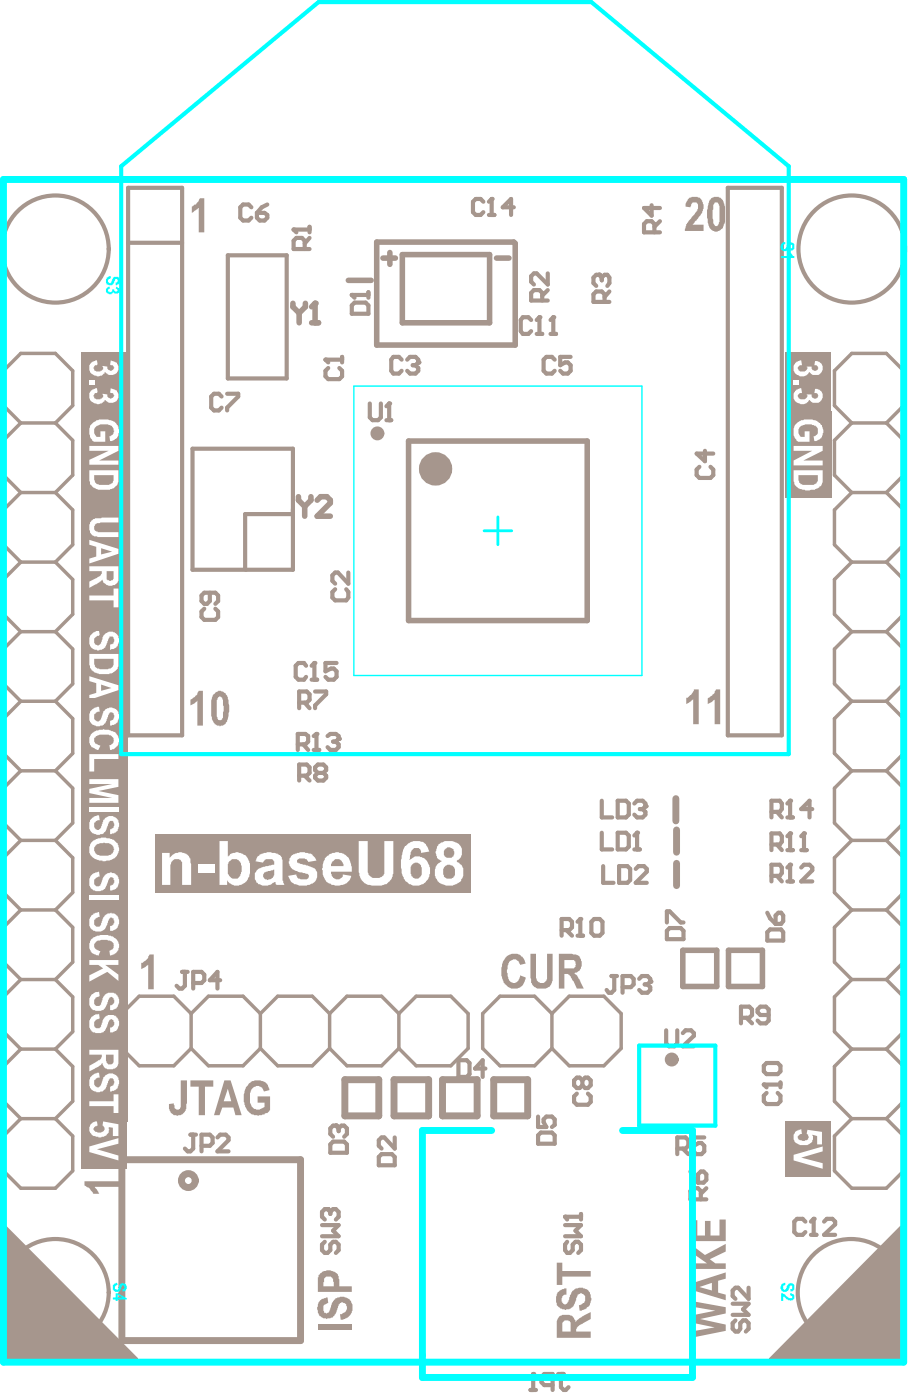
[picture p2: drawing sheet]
<svg xmlns="http://www.w3.org/2000/svg" width="55mm" height="85mm" viewBox="0 0 55 85" stroke-linecap="round" stroke-linejoin="round" font-family="sans-serif">
<g fill="#a6968d">
<path d="M.2 74.3l8.4 8.4h-8.4z"/>
<path d="M54.8 74.2v8.5h-8.4z"/>
</g>
<g fill="none" stroke="#a6968d" stroke-width=".21">
<path d="M1.3 25.7l-1.1-1.1v-2.1l1.1-1h2.1l1 1v2.1l-1 1.1M1.3 25.7l-1.1 1v2.2l1.1 1M1.3 29.9l-1.1 1.1v2.1l1.1 1M1.3 34.1l-1.1 1.1v2.1l1.1 1.1M1.3 38.4l-1.1 1v2.1l1.1 1.1M1.3 38.4h2.1M1.3 34.1h2.1M1.3 29.9h2.1M1.3 25.7h2.1M3.4 25.7l1 1v2.2l-1 1M3.4 29.9l1 1.1v2.1l-1 1M3.4 34.1l1 1.1v2.1l-1 1.1"/>
<path d="M3.4 38.4l1 1v2.1l-1 1.1M51.7 25.7l-1.1-1.1v-2.1l1.1-1h2.1l1 1v2.1l-1 1.1M51.7 25.7l-1.1 1v2.2l1.1 1M51.7 29.9l-1.1 1.1v2.1l1.1 1M51.7 34.1l-1.1 1.1v2.1l1.1 1.1M51.7 38.4l-1.1 1v2.1l1.1 1.1M51.7 38.4h2.1M51.7 34.1h2.1M51.7 29.9h2.1M51.7 25.7h2.1M53.8 25.7l1 1v2.2l-1 1M53.8 29.9l1 1.1v2.1l-1 1"/>
<path d="M53.8 34.1l1 1.1v2.1l-1 1.1M53.8 38.4l1 1v2.1l-1 1.1M1.3 42.6l-1.1 1v2.2l1.1 1M1.3 46.8l-1.1 1.1v2.1l1.1 1M1.3 51l-1.1 1.1v2.1l1.1 1.1M1.3 55.3l-1.1 1v2.1l1.1 1.1M1.3 59.5l-1.1 1v2.2l1.1 1M1.3 59.5h2.1M1.3 55.3h2.1M1.3 51h2.1M1.3 46.8h2.1M1.3 42.6h2.1"/>
<path d="M3.4 42.6l1 1v2.2l-1 1M3.4 46.8l1 1.1v2.1l-1 1M3.4 51l1 1.1v2.1l-1 1.1M3.4 55.3l1 1v2.1l-1 1.1M3.4 59.5l1 1v2.2l-1 1M51.7 42.6l-1.1 1v2.2l1.1 1M51.7 46.8l-1.1 1.1v2.1l1.1 1M51.7 51l-1.1 1.1v2.1l1.1 1.1M51.7 55.3l-1.1 1v2.1l1.1 1.1M51.7 59.5l-1.1 1v2.2l1.1 1M51.7 59.5h2.1M51.7 55.3h2.1"/>
<path d="M51.7 51h2.1M51.7 46.8h2.1M51.7 42.6h2.1M53.8 42.6l1 1v2.2l-1 1M53.8 46.8l1 1.1v2.1l-1 1M53.8 51l1 1.1v2.1l-1 1.1M53.8 55.3l1 1v2.1l-1 1.1M53.8 59.5l1 1v2.2l-1 1M1.3 63.7l-1.1 1.1v2.1l1.1 1M1.3 67.9l-1.1 1.1v2.1l1.1 1.1h2.1l1-1.1v-2.1l-1-1.1M1.3 67.9h2.1M1.3 63.7h2.1"/>
<path d="M3.4 63.7l1 1.1v2.1l-1 1M11.6 61.6l-1.1-1.1h-2.1l-1 1.1v2.1l1 1h2.1l1.1-1M11.6 63.7l1 1h2.1l1.1-1M11.6 61.6l1-1.1h2.1l1.1 1.1M11.6 61.6v2.1M15.8 63.7l1 1h2.1l1.1-1M15.8 61.6l1-1.1h2.1l1.1 1.1M15.8 61.6v2.1M20 63.7l1 1h2.1l1.1-1M20 61.6l1-1.1h2.1l1.1 1.1M20 61.6v2.1M24.2 61.6l1-1.1h2.1l1.1 1.1v2.1l-1.1 1h-2.1l-1-1"/>
<path d="M24.2 61.6v2.1M33.5 61.6l-1.1-1.1h-2.1l-1 1.1v2.1l1 1h2.1l1.1-1M33.5 61.6l1-1.1h2.1l1.1 1.1v2.1l-1.1 1h-2.1l-1-1M33.5 61.6v2.1M51.7 63.7l-1.1 1.1v2.1l1.1 1M51.7 67.9l-1.1 1.1v2.1l1.1 1.1h2.1l1-1.1v-2.1l-1-1.1M51.7 67.9h2.1M51.7 63.7h2.1M53.8 63.7l1 1.1v2.1l-1 1"/>
</g>
<g fill="none" stroke="#a6968d" stroke-width=".25">
<path d="M7.8 11.4h3.2v33.3h-3.2zM7.8 14.7h3.2M13.8 15.5h3.6v7.5h-3.6zM39.5 12.5v.6l-.4-.5h.9M39.7 14.1v-.5l-.2-.2h-.3l-.1 .2v.5h.9M40 13.4l-.3 .4M44.2 11.4h3.2v33.3h-3.2zM11.7 27.2h6.1v7.4h-6.1zM12.4 37l-.2 .1v.4l.2 .1h.7l.1-.1v-.4l-.1-.1M12.7 36v.5l-.1 .2h-.2l-.2-.2v-.3l.2-.2h.7l.1 .2v.3l-.1 .2M17.8 31.2h-2.9v3.4M19.7 21.8h.1"/>
<path d="M19.7 21.8h1.1M19.7 21.8l.2 .2M19.9 22.3l-.2 .2v.4l.2 .1h.7l.2-.1v-.4l-.2-.2M20.8 21.7v.3M33.6 21.8l-.1-.1h-.4l-.1 .1v.7l.1 .2h.4l.1-.2M34.6 21.7h-.6v.5l.3-.2h.1l.2 .2v.3l-.2 .2h-.2l-.2-.2M40.5 56v-.7h.1l.7 .7h.2M40.6 56.4h.7l.2 .1v.5h-1v-.5zM46.5 55.4l.2 .4 .4 .3M46.7 56.4h.7l.1 .2v.5h-1v-.5zM47.2 55.4h.2l.1 .2v.3l-.1 .2h-.3v-.5zM23.1 70.1h.7l.1 .2v.5h-.9v-.5z"/>
<path d="M23.9 69.1v.7l-.6-.7h-.2l-.1 .1v.4l.1 .2M32.2 84.4h.3M32.3 83.4h.1M32.3 83.4l.2 .2M32.3 83.4v1M33.5 84.1h-.5l-.1-.2v-.3l.1-.2h.5v1M33.9 83.4h.3M34 83.4v.8l.2 .2h.1l.2-.2"/>
</g>
<path d="M41 48.5v1.4M41 50.4v1.4M41 52.4v1.4M7.4 70.4h10.8v11h-10.8zM20.9 65.6h2.1v2.2h-2.1zM23.9 65.6h2.1v2.2h-2.1zM26.8 65.6h2.1v2.2h-2.1zM30 65.6h2v2.2h-2z" fill="none" stroke="#a6968d" stroke-width=".42"/>
<path d="M21.1 17h1.4M22.9 14.7h8.3l.1 .1v6.2h-8.4zM23.2 15.7h.8M23.7 15.3v.8M24.4 15.5h5.3v4.1h-5.3zM30.1 15.7h.8M24.8 26.8h10.8v10.9h-10.8zM41.4 57.7h2.1v2.2h-2.1zM44.2 57.7h2.1v2.2h-2.1z" fill="none" stroke="#a6968d" stroke-width=".34"/>
<path d="M9.1 58h.2v2.1h-.3v-1.5l-.4 .3v-.4l.2-.2z" fill="#a6968d"/>
<path d="M13.4 24.1l-.1-.2h-.3l-.2 .2v.7l.2 .1h.3l.1-.1M13.8 23.9h.7v.2l-.7 .7v.1" fill="none" stroke="#a6968d" stroke-width=".25"/>
<path d="M19.3 80.6h2" fill="none" stroke="#a6968d" stroke-width=".34"/>
<g fill="#a6968d">
<path d="M19.4 79l.5-.2v.3a.34 .34 0 0 0-.3 .3 .34 .34 0 0 0 .2 .4l.2-.2v-.1a.69 .69 0 0 1 .6-.8 .69 .69 0 0 1 .8 .6 .69 .69 0 0 1-.5 .8h-.2l-.1-.3a.36 .36 0 0 0 .4-.3 .36 .36 0 0 0-.3-.4l-.2 .1v.3a.62 .62 0 0 1-.9 .5 .62 .62 0 0 1-.2-1z"/>
<path d="M19.5 77.2a.67 .67 0 0 1 .8 0 .67 .67 0 0 1 .3 .7v.2h.7v.4h-2v-.6a.74 .74 0 0 1 .2-.7zM19.8 77.5l-.1 .2-.1 .4h.6v-.2a.35 .35 0 0 0-.1-.3 .35 .35 0 0 0-.3-.1z"/>
</g>
<g fill="none" stroke="#a6968d" stroke-width=".25">
<path d="M32.9 18.3v-.5l-.2-.2h-.3l-.2 .2v.5h1M33.2 16.6v.7l-.6-.7h-.2l-.2 .2v.3l.2 .2M33.2 17.6l-.3 .4M36.3 16.7h.1M36.3 16.7h-.1l-.2 .2v.3l.2 .2M36.3 16.7l.2 .2M36.5 16.9l.2-.2h.1l.2 .2v.3l-.2 .2M36.5 16.9v.1M36.7 18.3v-.4l-.2-.2h-.3l-.2 .2v.4h1M37 17.7l-.3 .3M20.3 35.8l-.1 .2v.3l.1 .2h.7l.1-.2v-.3l-.1-.2M21.1 34.8v.6l-.6-.6h-.2l-.1 .1v.4l.1 .1"/>
<path d="M22.4 24.5v.8l.2 .2h.3l.2-.2v-.8M23.4 25.5h.3M23.6 24.5h.1M23.6 24.5v1M23.6 24.5l-.2 .2M42.4 28.3l-.1 .2v.4l.1 .1h.7l.2-.1v-.4l-.2-.2M42.8 27.4v.6l-.5-.5h1M11 59h.4M11.2 59v.9l-.2 .1h-.1l-.2-.1M11.7 59.7h.5l.2-.2v-.3l-.2-.2h-.5v1M13.4 59.5h-.7l.5-.5v1M18.1 47.1h.5l.2-.2v-.3l-.2-.2h-.5v1"/>
<path d="M18.5 47.1l.3 .3M19.3 46.9l-.2-.1v-.2l.2-.2h.3l.2 .2v.2l-.2 .1M19.3 46.9l-.2 .2v.1l.2 .2h.3l.2-.2v-.1l-.2-.2M19.3 46.9h.3M11.6 68.9h.3M11.7 68.9v.9l-.1 .1h-.2l-.2-.1M12.2 69.6h.5l.2-.2v-.3l-.2-.2h-.5v1M13.2 69.1l.2-.2h.3l.2 .2v.1l-.7 .7h.7M19.5 74.4h1l-.3 .3 .3 .4h-1M19.7 75.4l-.2 .2v.3l.2 .2h.2l.1-.2v-.3l.2-.2h.2l.1 .2v.3l-.1 .2M19.9 73.4h.1M19.9 73.4h-.2l-.2 .2v.3l.2 .2"/>
<path d="M19.9 73.4l.1 .2M20 73.6v.1M20 73.6l.2-.2h.2l.1 .2v.3l-.1 .2M20.2 69.3h.7l.1 .2v.5h-1v-.5zM20.4 68.4h.1M20.4 68.4h-.2l-.2 .1v.4l.2 .1M20.4 68.4l.1 .1M20.5 68.5v.2M20.5 68.5l.2-.1h.2l.1 .1v.4l-.1 .1M32.6 67.8v.6h.5l-.1-.3v-.1l.1-.2h.4l.1 .2v.3l-.1 .1M32.8 68.8h.7l.1 .1v.6h-1v-.6zM46.3 65.9h.1"/>
<path d="M46.3 65.9h1M46.3 65.9l.2 .1M46.5 66.4l-.2 .1v.4l.2 .1h.7l.1-.1v-.4l-.1-.1M46.5 64.6h.7l.1 .1v.4l-.1 .1h-.7l-.2-.1v-.4zM47.3 65.7v.3"/>
</g>
<g fill="#a6968d">
<path d="M12.1 42h.2v2.1h-.3v-1.6l-.4 .3v-.3l.4-.3z"/>
<path d="M12.9 42.2a.52 .52 0 0 1 .7-.2 .52 .52 0 0 1 .3 .6v.1a1.59 1.59 0 0 1-.2 1.2 .53 .53 0 0 1-.6 .1 .53 .53 0 0 1-.3-.6v-.9zM13.2 42.3l-.1 .2v1a.2 .2 0 0 0 .3 .2 .2 .2 0 0 0 .1-.3v-.6a.32 .32 0 0 0 0-.3 .32 .32 0 0 0-.3-.2z"/>
</g>
<path d="M18.1 42.7h.5l.2-.2v-.3l-.2-.2h-.5v1M18.5 42.7l.3 .3M18.6 40.4l-.2-.1h-.3l-.2 .1v.7l.2 .2h.3l.2-.2M18.9 41.3h.3M19.1 40.3h.1M19.1 40.3v1M19.1 40.3l-.2 .1M19.1 42h.7v.2l-.7 .6v.2M20.4 40.3h-.7v.5l.4-.2h.1l.2 .2v.3l-.2 .2h-.3l-.2-.2" fill="none" stroke="#a6968d" stroke-width=".25"/>
<path d="M17.8 18.4v.2l.3 .4M18.1 19v.6M18.5 18.4v.2l-.4 .4M18.9 19.6h.4M19.1 18.4v1.2" fill="none" stroke="#a6968d" stroke-width=".34"/>
<circle cx="19.1" cy="18.4" r=".17" fill="#a6968d"/>
<path d="M19.1 18.4l-.2 .2" fill="none" stroke="#a6968d" stroke-width=".34"/>
<path d="M12.1 12h.3v2.1h-.3v-1.5l-.5 .3v-.4l.3-.1z" fill="#a6968d"/>
<g fill="none" stroke="#a6968d" stroke-width=".25">
<path d="M15.2 12.6l-.1-.2h-.4l-.1 .2v.6l.1 .2h.4l.1-.2M15.6 12.9h.4l.2 .2v.1l-.2 .2h-.2l-.2-.2zM16.2 12.4l-.3 .2-.3 .3M29.3 12.3l-.1-.2h-.3l-.2 .2v.6l.2 .2h.3l.1-.2M29.7 13.1h.3M29.8 12.1h.1M29.8 12.1v1M29.8 12.1l-.1 .2M31.2 12.6h-.7l.5-.5v1M32.2 19.4l-.1-.1h-.4l-.1 .1v.7l.1 .2h.4l.1-.2M32.7 19.3h.1M32.7 19.3v1"/>
<path d="M32.7 19.3l-.1 .1M33.6 19.3h.1M33.6 19.3v1M33.6 19.3l-.2 .1M32.6 20.3h.3M33.4 20.3h.3M34.1 56.5h.4l.2-.2v-.3l-.2-.2h-.4v1M34.4 56.5l.3 .3M35 56.8h.4M35.2 55.8h.1M35.2 55.8l-.2 .2M35.2 55.8v1"/>
<path d="M36 55.8h.4l.1 .2v.7l-.1 .1h-.4l-.1-.1v-.7zM46.8 49.3h.5l.1-.2v-.3l-.1-.2h-.5v1M46.8 53.2h.5l.1-.2v-.3l-.1-.2h-.5v1M47.1 53.2l.3 .3M47.1 49.3l.3 .3M47.8 53.5h.3M47.8 49.6h.3M47.9 52.5h.1M47.9 48.6h.1M47.9 48.6v1M47.9 52.5v1M47.9 52.5l-.1 .2"/>
<path d="M47.9 48.6l-.1 .2M48.6 52.7l.2-.2h.3l.2 .2v.2l-.7 .6h.7M49.3 49.1h-.7l.5-.5v1M40.4 62.6v.8l.2 .1h.3l.2-.1v-.8M41.1 69.8h.5l.2-.2v-.4l-.2-.1h-.5v1M41.4 69.8l.4 .3M41.4 62.7l.2-.1h.3l.2 .1v.2l-.7 .6h.7M42.7 69.1h-.6v.5l.3-.2h.2l.1 .2v.3l-.1 .2h-.4l-.1-.2"/>
</g>
<g fill="#a6968d">
<path d="M42.1 41.9h.3v2.1h-.3v-1.5l-.5 .3v-.4l.4-.2z"/>
<path d="M43.4 41.9h.3v2.1h-.3v-1.5l-.5 .3v-.4l.5-.3z"/>
<path d="M41.8 12a.61 .61 0 0 1 .7 .2 .61 .61 0 0 1 .1 .7l-.6 .7h.7v.4h-1.2a2.55 2.55 0 0 1 .8-1.2 .25 .25 0 0 0 0-.4 .25 .25 0 0 0-.4 .1v.1l-.3-.1v-.1z"/>
<path d="M5.1 71.7h2.1v.4h-1.5l.3 .4h-.3l-.3-.4-.3-.1z"/>
<path d="M43.1 12a.51 .51 0 0 1 .8 .5v1.1a.51 .51 0 0 1-.5 .5 .51 .51 0 0 1-.5-.6v-.2a1.6 1.6 0 0 1 .2-1.3zM43.4 12.3l-.1 .1-.1 .6a.67 .67 0 0 0 .3 .7 1.22 1.22 0 0 0 .1-.9v-.4z"/>
</g>
<path d="M4.9 63.2h2.8v4.9h-2.8z" fill-rule="evenodd" fill="#a6968d"/>
<g fill="#fff">
<path d="M5.7 65.2l.3-.1v.3a.28 .28 0 0 0-.3 .3 .28 .28 0 0 0 .3 .3l.1-.2a.65 .65 0 0 1 .7-.6 .57 .57 0 0 1 .4 .6 .57 .57 0 0 1-.5 .5v-.3a.25 .25 0 0 0 .2-.3 .25 .25 0 0 0-.2-.2l-.1 .2a.58 .58 0 0 1-.5 .6 .58 .58 0 0 1-.6-.3 .62 .62 0 0 1 .2-.8z"/>
<path d="M5.4 66.9h1.5v-.4h.3v1.1h-.3v-.4h-1.5z"/>
<path d="M5.4 63.8h1.8v.6a.51 .51 0 0 1-.4 .5 .51 .51 0 0 1-.6-.3l-.2 .2-.6 .3v-.4l.4-.2a.43 .43 0 0 0 .4-.5h-.8zM6.4 64v.3a.25 .25 0 0 0 .2 .3 .25 .25 0 0 0 .3-.1v-.5z"/>
</g>
<path d="M4.9 59.7h2.8v3.5h-2.8z" fill-rule="evenodd" fill="#a6968d"/>
<g fill="#fff">
<path d="M5.6 60.4l.4-.2v.3a.3 .3 0 0 0-.3 .2 .3 .3 0 0 0 .2 .4h.1l.2-.3a.54 .54 0 0 1 .4-.5 .54 .54 0 0 1 .6 .4 .54 .54 0 0 1-.3 .6h-.2v-.3a.24 .24 0 0 0 .2-.2 .24 .24 0 0 0-.3-.2l-.1 .3a.58 .58 0 0 1-.8 .4 .58 .58 0 0 1-.1-.9z"/>
<path d="M5.6 61.7l.4-.1v.3a.3 .3 0 0 0-.3 .2 .3 .3 0 0 0 .2 .3h.2l.1-.2a.54 .54 0 0 1 .4-.6 .54 .54 0 0 1 .6 .4 .54 .54 0 0 1-.3 .7h-.2v-.3a.24 .24 0 0 0 .2-.3 .24 .24 0 0 0-.3-.2l-.1 .3a.58 .58 0 0 1-.8 .5 .58 .58 0 0 1-.1-1z"/>
</g>
<path d="M4.9 52.4h2.8v2.7h-2.8z" fill-rule="evenodd" fill="#a6968d"/>
<g fill="#fff">
<path d="M5.7 53l.3-.1v.3a.3 .3 0 0 0-.3 .3 .3 .3 0 0 0 .3 .3l.2-.3a.53 .53 0 0 1 .7-.5 .53 .53 0 0 1 .2 .9l-.2 .1-.2 .1v-.3a.25 .25 0 0 0 .2-.3 .25 .25 0 0 0-.2-.2l-.1 .2a.58 .58 0 0 1-.9 .6 .58 .58 0 0 1 0-1z"/>
<path d="M5.4 54.4h1.8v.3h-1.8z"/>
</g>
<path d="M4.9 46.8h2.8v6h-2.8z" fill-rule="evenodd" fill="#a6968d"/>
<g fill="#fff">
<path d="M5.4 47.3h1.8v.5l-1.2 .2 1.2 .3v.5h-1.8v-.3h1.4l-1.4-.3v-.3l1.4-.3h-1.4z"/>
<path d="M5.4 49h1.8v.3h-1.8z"/>
<path d="M5.7 49.6l.3-.1v.3a.28 .28 0 0 0-.3 .3 .28 .28 0 0 0 .3 .3l.1-.2a.65 .65 0 0 1 .7-.6 .57 .57 0 0 1 .4 .6 .57 .57 0 0 1-.5 .5v-.3a.25 .25 0 0 0 .2-.3 .25 .25 0 0 0-.2-.2l-.2 .2a.57 .57 0 0 1-.9 .5 .57 .57 0 0 1 .1-1z"/>
<path d="M5.7 51a1.01 1.01 0 0 1 1.5 .4 .76 .76 0 0 1-1 .9h-.2a.69 .69 0 0 1-.6-.5 .69 .69 0 0 1 .3-.8zM5.8 51.3a.43 .43 0 0 0 0 .5 .43 .43 0 0 0 .5 .2 .4 .4 0 0 0 .6-.3 .4 .4 0 0 0-.3-.5h-.3z"/>
</g>
<path d="M4.9 37.8h2.8v5.2h-2.8z" fill-rule="evenodd" fill="#a6968d"/>
<g fill="#fff">
<path d="M5.7 38.4l.3-.1v.3a.32 .32 0 0 0-.3 .3 .32 .32 0 0 0 .3 .3l.1-.2a.65 .65 0 0 1 .7-.6 .56 .56 0 0 1 .4 .6 .56 .56 0 0 1-.5 .5v-.3a.26 .26 0 0 0 .2-.3 .26 .26 0 0 0-.3-.2v.2a.58 .58 0 0 1-.5 .6 .58 .58 0 0 1-.7-.5l.1-.4z"/>
<path d="M5.4 39.7h1.8v.6a.81 .81 0 0 1-1.1 .6 .72 .72 0 0 1-.7-.6zM5.7 40v.2a.59 .59 0 0 0 .9 .4 .38 .38 0 0 0 .3-.5v-.1z"/>
<path d="M5.4 41.1l1.8 .5v.3l-1.8 .6v-.3l.4-.1v-.6l-.4-.1zM6.1 41.6v.4l.7-.2z"/>
</g>
<path d="M4.9 30.2h2.8v7.8h-2.8z" fill-rule="evenodd" fill="#a6968d"/>
<g fill="#fff">
<path d="M5.5 31.6l.3-.1 1.4-.1v.3h-1a.39 .39 0 0 0-.5 .4l.2 .2h1.3v.3h-1a.61 .61 0 0 1-.7-.4l-.1-.3z"/>
<path d="M5.4 36.2h1.5v-.5h.3v1.2h-.3v-.4h-1.5z"/>
<path d="M5.4 32.8l1.8 .5v.3l-1.8 .6v-.3l.4-.1v-.6l-.4-.1zM6.1 33.3v.4l.7-.2z"/>
<path d="M5.4 34.4h1.8v.6a.5 .5 0 0 1-.4 .5 .5 .5 0 0 1-.6-.3l-.8 .5v-.4l.7-.3 .1-.1v-.2h-.8zM6.5 34.7v.2a.25 .25 0 0 0 .2 .4 .25 .25 0 0 0 .2-.4v-.2z"/>
</g>
<path d="M4.9 21.4h2.8v3.7h-2.8z" fill-rule="evenodd" fill="#a6968d"/>
<g fill="#fff">
<path d="M5.6 22l.3-.1v.2a.24 .24 0 0 0-.2 .3 .24 .24 0 0 0 .3 .2l.3-.2-.1-.2 .3 .1a.2 .2 0 0 0 .1 .2 .2 .2 0 0 0 .3-.1 .2 .2 0 0 0-.1-.2l-.1-.1v-.2a.45 .45 0 0 1 .4 .6 .45 .45 0 0 1-.7 .1 .5 .5 0 0 1-.8 .1 .5 .5 0 0 1 0-.7z"/>
<path d="M5.4 23.1h.4v.3h-.4z"/>
<path d="M5.6 23.7l.3-.1v.2a.24 .24 0 0 0-.2 .3 .24 .24 0 0 0 .3 .1l.3-.1-.1-.2 .3 .1a.2 .2 0 0 0 .2 .2 .2 .2 0 0 0 .2-.2l-.2-.2v-.2a.45 .45 0 0 1 .4 .6 .45 .45 0 0 1-.7 .1v-.1a.51 .51 0 0 1-.8 .2 .51 .51 0 0 1 0-.7z"/>
</g>
<g fill="none" stroke="#a6968d" stroke-width=".25">
<path d="M17.8 13.9h.1M17.8 13.9l.2 .2M17.8 13.9h1M18.5 15.1v-.5l-.2-.2h-.3l-.2 .2v.5h1M18.8 14.4l-.3 .4M18.8 13.8v.3M21.3 17.9h.1M21.3 17.9h1M21.3 17.9l.2 .2M21.5 18.4h.7l.1 .1v.6h-1v-.6zM22.3 17.7v.4M18.1 45.2h.4l.2-.2v-.3l-.2-.1h-.4v.9"/>
<path d="M18.4 45.2l.3 .3M19 45.5h.4M19.2 44.6h.1M19.2 44.6v.9M19.2 44.6l-.2 .1M19.9 44.7l.1-.1h.4l.1 .1v.2M20.2 45h.2M20.4 45l.1 .2v.2l-.1 .1h-.4l-.1-.1M20.5 44.9h.1M20.5 44.9l-.1 .1"/>
</g>
<path d="M18.1 30.2v.2l.4 .4M18.5 30.8v.5M18.9 30.2v.2l-.4 .4M19.2 30.4l.3-.2h.3l.2 .2v.1l-.8 .8h.8" fill="none" stroke="#a6968d" stroke-width=".34"/>
<g fill="#a6968d">
<path d="M33.9 78.4l.5-.2v.4a.32 .32 0 0 0-.3 .3 .32 .32 0 0 0 .2 .3l.2-.3a.68 .68 0 0 1 1.1-.6 .68 .68 0 0 1-.1 1.2l-.3 .1-.1-.3a.36 .36 0 0 0 .4-.4 .36 .36 0 0 0-.3-.4l-.2 .1v.3a.63 .63 0 0 1-1 .6 .63 .63 0 0 1-.1-1.1z"/>
<path d="M33.8 76.7h.3v.5h1.7v.3h-1.7v.5h-.3z"/>
<path d="M33.9 79.9a.68 .68 0 0 1 1.1 .4l.1-.2 .7-.4v.4l-.5 .3a.44 .44 0 0 0-.3 .5h.8v.3h-2v-1zM34.2 80.2l-.1 .1v.6h.5v-.3a.29 .29 0 0 0 0-.4 .29 .29 0 0 0-.4 0z"/>
</g>
<path d="M34.3 73.9h.1M34.3 74.4h.9l-.3 .3 .3 .4h-.9M34.3 73.9h.9M34.3 73.9l.1 .2M34.4 75.4l-.1 .2v.3l.1 .2h.2l.1-.2v-.3l.2-.2h.2l.1 .2v.3l-.1 .2M35.2 73.7v.4" fill="none" stroke="#a6968d" stroke-width=".25"/>
<g fill="#a6968d">
<path d="M30.8 58a.7 .7 0 0 1 1.1 .5l-.4 .1a.4 .4 0 0 0-.5-.3 .4 .4 0 0 0-.2 .6 .62 .62 0 0 0 .5 .8l.2-.2v-.3l.4 .2a.71 .71 0 0 1-.7 .6 .71 .71 0 0 1-.7-.7 1.46 1.46 0 0 1 .3-1.3z"/>
<path d="M32.2 57.9h.3v1.2a.41 .41 0 0 0 .1 .5 .41 .41 0 0 0 .5 0l.1-.1v-1.6h.3v1.2a.72 .72 0 0 1-.7 .9 .72 .72 0 0 1-.6-.9z"/>
<path d="M33.9 57.9h.7a.6 .6 0 0 1 .7 .5 .6 .6 0 0 1-.5 .7l.2 .2 .4 .7h-.4l-.3-.4a.43 .43 0 0 0-.5-.5v.9h-.3zM34.2 58.3v.5h.3a.3 .3 0 0 0 .5-.2 .3 .3 0 0 0-.5-.3z"/>
</g>
<path d="M27.8 64.4h.5l.2 .2v.6l-.2 .2h-.5zM29.4 64.9h-.6l.5-.5v1M35 66.4l-.2 .2v.3l.2 .2h.7l.1-.2v-.3l-.1-.2M35.3 65.6l-.1-.2h-.2l-.2 .2v.3l.2 .2h.2l.1-.2M35.3 65.6l.2-.2h.2l.1 .2v.3l-.1 .2h-.2l-.2-.2M35.3 65.6v.3" fill="none" stroke="#a6968d" stroke-width=".25"/>
<g fill="#a6968d">
<path d="M41.9 79l2.1 .4v.4l-1.5 .3 1.5 .3v.4l-2.1 .4v-.3l1.5-.3-1.5-.3v-.4l1.5-.3-1.5-.3z"/>
<path d="M41.9 75.6l.9 .6 1.2-.7v.5l-.9 .5 .3 .2h.6v.4h-2.1v-.4h1l-1-.7z"/>
<path d="M41.9 74.1h.4v.9h.5v-.9h.3v.9h.5v-.9h.4v1.3h-2.1z"/>
<path d="M41.9 77.9l2.1-.6v.4l-.4 .1v.7l.4 .1v.4l-2.1-.7zM42.4 78.2l.8 .2v-.5z"/>
</g>
<g fill="none" stroke="#a6968d" stroke-width=".25">
<path d="M46.8 51.3h.5l.1-.2v-.3l-.1-.2h-.5v1M47.1 51.3l.3 .3M47.8 51.6h.3M47.9 50.6h.1M47.9 50.6v1M47.9 50.6l-.1 .2M48.6 51.6h.3M48.8 50.6h.1M48.8 50.6v1M48.8 50.6l-.2 .2M41.9 71.1l.4 .7M42.5 72.8v-.5l-.2-.1h-.2l-.2 .1v.5h.9"/>
<path d="M42.5 71.1h.2l.1 .2v.4l-.1 .1h-.4v-.5zM42.8 72.2l-.3 .3M44.4 79.2h1l-.3 .3 .3 .3h-1M44.9 61.8h.6l.1-.2v-.3l-.1-.2h-.6v1M45.3 61.8l.3 .3M45.4 78.2v.7l-.6-.7h-.2l-.2 .2v.3l.2 .2M46.6 61.6h-.5l-.1-.1v-.2l.1-.2h.4l.1 .2v.7l-.1 .1h-.4l-.1-.1M44.6 80.2l-.2 .2v.3l.2 .2h.2l.1-.2v-.3l.2-.2h.1l.2 .2v.3l-.2 .2"/>
</g>
<path d="M4.9 67.6h2.8v3.4h-2.8z" fill-rule="evenodd" fill="#a6968d"/>
<g fill="#fff">
<path d="M5.6 68.1h.3v.3a.22 .22 0 0 0-.2 .2 .22 .22 0 0 0 .3 .2 .25 .25 0 0 0 .3-.1 .25 .25 0 0 0-.1-.3l.1-.3 .9 .2v.7h-.4v-.5l-.2-.1a.49 .49 0 0 1-.2 .6 .49 .49 0 0 1-.5 0 .48 .48 0 0 1-.5-.3 .48 .48 0 0 1 .2-.6z"/>
<path d="M5.4 69.6l1.8-.5v.4l-1.3 .3 1.3 .4v.3l-1.8-.5z"/>
</g>
<path d="M4.9 54.9h2.8v5.2h-2.8z" fill-rule="evenodd" fill="#a6968d"/>
<g fill="#fff">
<path d="M5.7 55.5l.3-.1v.3a.3 .3 0 0 0-.3 .3 .3 .3 0 0 0 .3 .3l.2-.4a.54 .54 0 0 1 .6-.4 .54 .54 0 0 1 .4 .5 .54 .54 0 0 1-.5 .5v-.3a.25 .25 0 0 0 .2-.2 .25 .25 0 0 0-.2-.3l-.2 .4a.57 .57 0 0 1-.9 .4 .57 .57 0 0 1 .1-1z"/>
<path d="M5.7 56.9l.3-.1a.93 .93 0 0 1 1.2 .6 .66 .66 0 0 1-.5 .6l-.1-.2a.35 .35 0 0 0 .3-.5 .35 .35 0 0 0-.4-.2h-.1a.51 .51 0 0 0-.7 .4l.4 .3-.1 .2a.64 .64 0 0 1-.6-.4 .64 .64 0 0 1 .3-.7z"/>
<path d="M5.4 58.3h1.8v.3h-.8l.8 .6v.4l-.7-.6-1.1 .6v-.4l.9-.4-.3-.2h-.6z"/>
</g>
<path d="M4.9 42.4h2.8v4.9h-2.8z" fill-rule="evenodd" fill="#a6968d"/>
<g fill="#fff">
<path d="M5.7 43l.3-.1v.3a.28 .28 0 0 0-.3 .3 .28 .28 0 0 0 .3 .3l.1-.2a.65 .65 0 0 1 .7-.6 .56 .56 0 0 1 .4 .6 .56 .56 0 0 1-.5 .5v-.3a.25 .25 0 0 0 .2-.3 .25 .25 0 0 0-.2-.2l-.2 .3a.56 .56 0 0 1-.8 .4 .56 .56 0 0 1 0-.9z"/>
<path d="M5.7 44.4h.1a1.03 1.03 0 0 1 1.4 .4 .56 .56 0 0 1-.5 .7l-.1-.3a.3 .3 0 0 0 .3-.2 .3 .3 0 0 0-.3-.3l-.1-.1a.52 .52 0 0 0-.8 .4l.4 .3-.1 .2a.6 .6 0 0 1-.6-.4 .6 .6 0 0 1 .3-.7z"/>
<path d="M5.4 45.8h1.8v.3h-1.5v.8h-.3z"/>
</g>
<path d="M4.9 25h2.8v5.2h-2.8z" fill-rule="evenodd" fill="#a6968d"/>
<g fill="#fff">
<path d="M5.7 25.6l.4-.1a.85 .85 0 0 1 1.1 .7 .58 .58 0 0 1-.5 .6l-.1-.3a.31 .31 0 0 0 .3-.2 .31 .31 0 0 0-.1-.3v-.1l-.3-.1a.59 .59 0 0 0-.8 .5l.1 .2h.3v-.3h.3v.6h-.7a.82 .82 0 0 1 0-1.2z"/>
<path d="M5.4 27.1h1.8v.3l-1.2 .6h1.2v.2h-1.8v-.3l1.2-.5h-1.2z"/>
<path d="M5.4 28.6h1.8v.5a.72 .72 0 0 1-1 .6 .67 .67 0 0 1-.8-.6zM5.7 28.9v.2a.56 .56 0 0 0 .8 .3 .34 .34 0 0 0 .4-.4v-.1z"/>
</g>
<g fill="#a6968d">
<path d="M11 65.6h.3v1.4a.6 .6 0 0 1-.2 .6 .6 .6 0 0 1-.7 0l-.1-.3v-.3h.2a.25 .25 0 0 0 .1 .3 .25 .25 0 0 0 .3 0z"/>
<path d="M11.6 65.6h1.3v.4h-.5v1.7h-.3v-1.7h-.5z"/>
<path d="M15.2 65.7a.72 .72 0 0 1 1.1 .5l-.3 .1a.43 .43 0 0 0-.5-.3 .43 .43 0 0 0-.3 .5 .66 .66 0 0 0 .6 .9l.2-.2v-.2h-.4v-.4h.8v.8a.93 .93 0 0 1-1.1 .2 .93 .93 0 0 1-.5-1l.1-.6z"/>
<path d="M13.6 65.6h.4l.7 2.1h-.4l-.1-.4h-.7l-.2 .4h-.3zM13.8 66.1l-.2 .8h.4z"/>
</g>
<g fill="none" stroke="#a6968d" stroke-width=".25">
<path d="M24.4 21.8l-.2-.1h-.3l-.2 .1v.7l.2 .2h.3l.2-.2M24.7 21.8l.2-.1h.3l.2 .1v.2M25 22.2h.2M25.2 22.2l.2 .1v.2l-.2 .2h-.3l-.2-.2M25.4 22h.1M25.4 22l-.2 .2M36.5 48.6v1h.6M36.5 50.6v1h.6M36.6 52.6v1h.6M37.1 59.3h.3M37.3 59.3v.8l-.2 .2h-.2l-.1-.2M37.5 48.6h.5l.1 .2v.7l-.1 .1h-.5z"/>
<path d="M37.5 50.6h.5l.1 .1v.7l-.1 .2h-.5zM37.6 52.6h.5l.1 .2v.6l-.1 .2h-.5zM37.8 59.9h.5l.1-.1v-.4l-.1-.1h-.5v1M38.5 48.8l.1-.2h.4l.2 .2v.2M38.5 51.6h.3M38.6 52.8l.1-.2h.4l.1 .2v.1l-.6 .7h.6M38.6 50.6h.1M38.6 50.6v1M38.6 50.6l-.1 .1M38.8 59.4l.1-.1h.4l.1 .1v.2M38.8 49.1h.2M39 49.1l.2 .2v.2l-.2 .1h-.4l-.1-.1"/>
<path d="M39.1 59.8h.2M39.2 49h.1M39.2 49l-.2 .1M39.3 59.8l.1 .1v.2l-.1 .2h-.4l-.1-.2M39.4 59.6h.1M39.4 59.6l-.1 .2M48.9 74.2l-.2-.2h-.3l-.2 .2v.6l.2 .2h.3l.2-.2M49.2 75h.3M49.4 74h.1M49.4 74v1M49.4 74l-.2 .2M50 74.2l.2-.2h.3l.2 .2v.2l-.7 .6h.7"/>
</g>
<path d="M47.6 21.4h2.8v3.7h-2.8z" fill-rule="evenodd" fill="#a6968d"/>
<g fill="#fff">
<path d="M48.3 22l.3-.1v.3a.21 .21 0 0 0-.2 .3 .21 .21 0 0 0 .4 .1l.1-.1v-.2h.3a.19 .19 0 0 0 .1 .2 .19 .19 0 0 0 .3-.1 .19 .19 0 0 0-.1-.2h-.1v-.3a.43 .43 0 0 1 .5 .6 .43 .43 0 0 1-.8 .1 .51 .51 0 0 1-.8 .2 .51 .51 0 0 1 0-.8z"/>
<path d="M48.1 23.1h.4v.3h-.4z"/>
<path d="M48.3 23.7l.3-.1v.3a.21 .21 0 0 0-.2 .2 .21 .21 0 0 0 .4 .1h.1v-.2h.3a.19 .19 0 0 0 .1 .2 .19 .19 0 0 0 .3-.1 .19 .19 0 0 0-.1-.2h-.1v-.3a.43 .43 0 0 1 .5 .6 .43 .43 0 0 1-.8 0 .51 .51 0 0 1-.8 .2 .51 .51 0 0 1 0-.7z"/>
</g>
<path d="M47.6 68.1h2.8v3.4h-2.8z" fill-rule="evenodd" fill="#a6968d"/>
<g fill="#fff">
<path d="M48.3 68.7l.3-.1v.3a.22 .22 0 0 0-.2 .2 .22 .22 0 0 0 .3 .2 .26 .26 0 0 0 .3-.2 .26 .26 0 0 0-.1-.3l.1-.2 .9 .1v.8h-.3v-.5l-.3-.1a.54 .54 0 0 1-.3 .6 .54 .54 0 0 1-.6 0 .47 .47 0 0 1-.1-.8z"/>
<path d="M48.1 70.1l1.8-.5v.3l-1.3 .4 1.3 .3v.4l-1.8-.5z"/>
</g>
<path d="M47.6 25h2.9v5.2h-2.9z" fill-rule="evenodd" fill="#a6968d"/>
<g fill="#fff">
<path d="M48.4 25.6a1.07 1.07 0 0 1 1.5 .3 .57 .57 0 0 1-.5 .9v-.3a.4 .4 0 0 0 .2-.5 .4 .4 0 0 0-.5-.2 .48 .48 0 0 0-.5 .1 .48 .48 0 0 0-.1 .5l.1 .1h.2v-.3h.3v.6h-.7a.82 .82 0 0 1 0-1.2z"/>
<path d="M48.1 27.1h1.8v.3l-1.2 .6h1.2v.3h-1.8v-.3l1.2-.6h-1.2z"/>
<path d="M48.1 28.6h1.8v.5a.65 .65 0 0 1-.7 .6 .79 .79 0 0 1-1.1-.5zM48.4 28.9v.2a.45 .45 0 0 0 .7 .3 .4 .4 0 0 0 .5-.4v-.1z"/>
</g>
<path d="M9.4 50.7h19.1v3.5h-19.1z" fill-rule="evenodd" fill="#a6968d"/>
<g fill="#fff">
<path d="M9.8 51.8h.5v.3a.71 .71 0 0 1 .8-.3 .71 .71 0 0 1 .5 .8v1.1h-.6v-.9a.39 .39 0 0 0 0-.5 .39 .39 0 0 0-.5-.1v.1a.56 .56 0 0 0-.2 .6v.8h-.5z"/>
<path d="M12 52.5h1v.5h-1z"/>
<path d="M17.8 51.9h.1a.97 .97 0 0 1 1.3 .3v.1h-.5a.39 .39 0 0 0-.7 0v.1l.4 .1a.73 .73 0 0 1 .8 .8 .98 .98 0 0 1-1.4 .3l-.3-.4 .5-.1a.42 .42 0 0 0 .3 .3 .42 .42 0 0 0 .4-.2v-.1l-.2-.1a.89 .89 0 0 1-1-.7z"/>
<path d="M21.8 51.1h.5v1.4a.57 .57 0 0 0 .2 .7 .57 .57 0 0 0 .8-.1v-2h.6v1.5a.97 .97 0 0 1-1.2 1.2 .99 .99 0 0 1-.9-1.3z"/>
<path d="M13.3 51.1h.5l.1 .9a.81 .81 0 0 1 1-.1 .81 .81 0 0 1 .3 1 .8 .8 0 0 1-.5 .8 .8 .8 0 0 1-.9-.2v-.1v.3h-.5zM13.9 52.3a.97 .97 0 0 0 .1 1 .46 .46 0 0 0 .5-.1 .46 .46 0 0 0 .2-.4 .45 .45 0 0 0-.2-.6 .45 .45 0 0 0-.6 .1z"/>
<path d="M15.8 51.9a1.25 1.25 0 0 1 1.3 .1v1.5l.2 .2h-.5l-.1-.1h-.1a.67 .67 0 0 1-.8 .1 .67 .67 0 0 1-.3-.7 1.45 1.45 0 0 1 1.1-.5 .34 .34 0 0 0-.2-.3 .34 .34 0 0 0-.4 .2l-.5-.1zM16 53a.3 .3 0 0 0 .2 .4 .3 .3 0 0 0 .4-.2v-.4z"/>
<path d="M20 51.9a.95 .95 0 0 1 1 .1 .95 .95 0 0 1 .3 .9h-1.2a.37 .37 0 0 0 .2 .5 .37 .37 0 0 0 .5-.3l.5 .1a.92 .92 0 0 1-1.2 .5 .92 .92 0 0 1-.5-1.1l.1-.5zM20.2 52.3l-.1 .3h.7a.39 .39 0 0 0-.2-.4 .39 .39 0 0 0-.4 .1z"/>
<path d="M24.6 51.4a.87 .87 0 0 1 1.3 0l.1 .3-.5 .1a.32 .32 0 0 0-.3-.3 .32 .32 0 0 0-.3 .4l-.1 .3a.77 .77 0 0 1 1 0 .77 .77 0 0 1 .2 .9 .85 .85 0 0 1-.9 .7 .85 .85 0 0 1-.7-1l-.1-.6zM25.1 52.4a.51 .51 0 0 0-.2 .6 .51 .51 0 0 0 .5 .4 .57 .57 0 0 0-.2-1z"/>
<path d="M26.6 51.2a.99 .99 0 0 1 1.4 .3 .68 .68 0 0 1-.3 .8 .81 .81 0 0 1 .3 1 .81 .81 0 0 1-.9 .5l-.3-.1a.78 .78 0 0 1 0-1.4 .67 .67 0 0 1-.2-1.1zM26.9 51.8a.35 .35 0 0 0 .7 0 .35 .35 0 0 0-.7 0zM27.1 52.6a.42 .42 0 0 0-.2 .6 .42 .42 0 0 0 .7-.1 .43 .43 0 0 0-.1-.4 .43 .43 0 0 0-.4-.1z"/>
</g>
<g fill="none" stroke="#a6968d" stroke-width=".42">
<circle cx="22.9" cy="26.3" r=".21"/>
<circle cx="11.4" cy="71.7" r=".42"/>
<circle cx="40.7" cy="64.3" r=".21"/>
</g>
<circle cx="26.4" cy="28.5" r=".51" fill="none" stroke="#a6968d" stroke-width="1"/>
<g fill="none" stroke="#a6968d" stroke-width=".25">
<circle cx="3.4" cy="15.1" r="3.2"/>
<circle cx="51.7" cy="15.1" r="3.2"/>
<circle cx="3.4" cy="78.5" r="3.2"/>
<circle cx="51.6" cy="78.5" r="3.2"/>
</g>
<path d="M29.4 32.2h1.6M30.2 31.4v1.7" fill="none" stroke="#0ff" stroke-width=".17"/>
<path d="M7.4 10.1l11.9-10h16.6l11.9 10v35.7h-40.4zM38.8 63.5h4.6v4.9h-4.6z" fill="none" stroke="#0ff" stroke-width=".25"/>
<path d="M21.5 23.4h17.4v17.6h-17.4z" fill="none" stroke="#0ff" stroke-width=".08"/>
<path d="M.2 10.9h54.6v71.8h-54.6zM29.8 68.7h-4.2v15h16.4v-15h-4.2" fill="none" stroke="#0ff" stroke-width=".42"/>
<g fill="#0ff">
<path d="M6.9 77.9h.2v.1a.14 .14 0 0 0-.1 .2 .14 .14 0 0 0 .2 .1 .26 .26 0 0 1 .1-.3 .26 .26 0 0 1 .4 .1 .26 .26 0 0 1-.1 .3l-.2 .1v-.2a.11 .11 0 0 0 .2-.1 .11 .11 0 0 0-.2-.1 .29 .29 0 0 1-.2 .3 .29 .29 0 0 1-.4-.2z"/>
<path d="M6.5 16.9l.2-.1v.1a.13 .13 0 0 0-.1 .2 .13 .13 0 0 0 .1 .1 .13 .13 0 0 0 .1-.2 .26 .26 0 0 1 .3-.2 .26 .26 0 0 1 .2 .3 .26 .26 0 0 1-.3 .2v-.1a.11 .11 0 0 0 .2-.1 .11 .11 0 0 0-.1-.1 .11 .11 0 0 0-.1 .1 .28 .28 0 0 1-.4 .2 .28 .28 0 0 1-.1-.4z"/>
<path d="M6.5 17.4h.1l.1 .1a.11 .11 0 0 0-.1 .2 .11 .11 0 0 0 .2 0v-.1h.1a.09 .09 0 0 0 .1 .1 .09 .09 0 0 0 .1-.1l-.1-.1 .1-.1a.22 .22 0 0 1 .1 .3 .22 .22 0 0 1-.4 0 .23 .23 0 0 1-.3 .1 .23 .23 0 0 1 0-.4z"/>
<path d="M47.5 77.9h.1v.1a.13 .13 0 0 0-.1 .1 .13 .13 0 0 0 .1 .2 .13 .13 0 0 0 .1-.1 .25 .25 0 0 1 .2-.3 .25 .25 0 0 1 .3 .2 .25 .25 0 0 1-.2 .3l-.1-.1h.1a.11 .11 0 0 0 .1-.2 .11 .11 0 0 0-.2 0 .35 .35 0 0 1-.5 .3l-.1-.3z"/>
<path d="M47.4 78.5l.2 .1 .2 .2h.3l-.2-.3a.25 .25 0 0 1 .3 .4 .24 .24 0 0 1-.4 0l-.3-.2v.3h-.1z"/>
<path d="M47.5 14.7h.1v.1a.13 .13 0 0 0-.1 .2 .13 .13 0 0 0 .1 .1 .13 .13 0 0 0 .1-.2 .25 .25 0 0 1 .3-.2 .25 .25 0 0 1 .2 .3 .25 .25 0 0 1-.2 .2l-.1-.1h.1a.11 .11 0 0 0 .1-.2 .11 .11 0 0 0-.2 0 .32 .32 0 0 1-.1 .3 .32 .32 0 0 1-.4 0l-.1-.3z"/>
<path d="M47.4 15.5h.6l-.2-.1h.2l.2 .1v.2h-.8z"/>
<path d="M7 78.5l.7 .3v.1h-.6v.1l-.3-.1v-.1h.2zM7.1 78.6v.2h.3z"/>
</g>
</svg>
